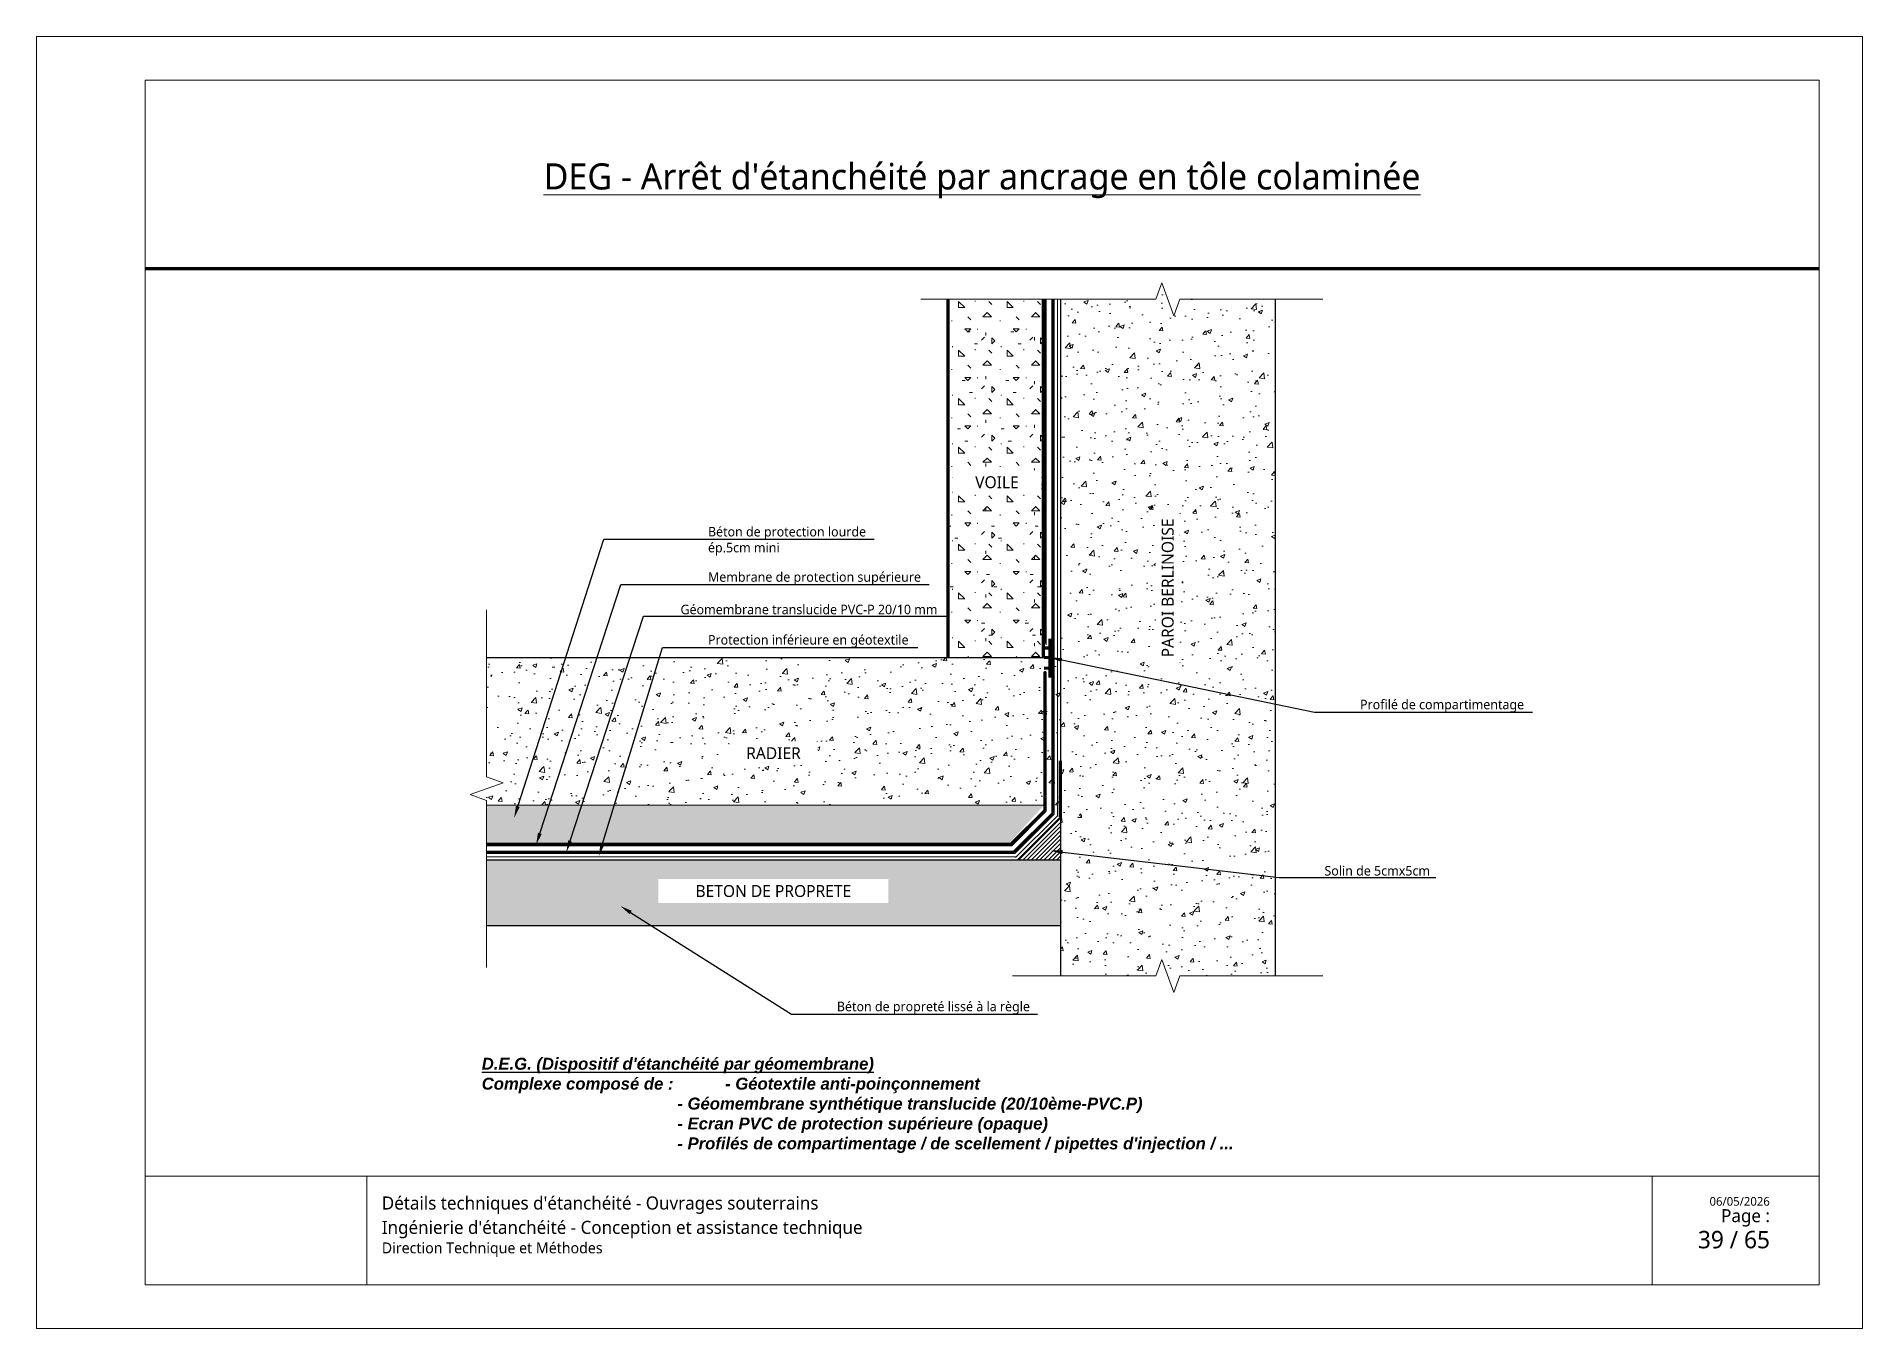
# Paper-space layout "44 - DEG - Traitement d'étanchéité en DEG sur une paroi berlinoise" of a CAD drawing. Header units: millimetres. Extents: x -74 to 346, y -72 to 225.
# The model-space entities are those that its viewports show. They can reach past a viewport. Long polylines and large blocks are cut down to what shows.
import ezdxf
from ezdxf import colors
from ezdxf.entities.mleader import LeaderData, LeaderLine
from ezdxf.math import Vec2, Vec3

# ---------------------------------------------------------------- set-up
doc = ezdxf.new("R2010")
doc.units = ezdxf.units.MM
for name, pattern in [('CACHE2', [0.1875, 0.125, -0.0625]), ('CONTINU', [0]), ('TIRETPT', [1, 0.5, -0.25, 0, -0.25])]:
    doc.linetypes.add(name, pattern=pattern)
for name, color, linetype, lineweight in [('Dessin_AXE', 8, 'Continuous', 5), ('Dessin_HACHURES', 253, 'Continuous', 9), ('G-ANNO-TTLB', 7, 'Continuous', 5), ('G-ANNO-TTLB-THIN', 7, 'Continuous', 5), ('SYSTEME_DEG_ Geomembrane SYNTHETIQUE', 1, 'Continuous', 9), ('SYSTEME_DEG_Protection inferieure', 3, 'Continuous', 5), ('SYSTEME_DEG_Protection superieure', 5, 'Continuous', 9)]:
    doc.layers.add(name, color=color, linetype=linetype, lineweight=lineweight)
for name, color, linetype in [('Dessin_CONTOURS BETON', 7, 'Continuous'), ('Dessin_TEXTES', 7, 'CONTINU'), ('GEN-_-CARTOUCHE', 7, 'Continuous'), ('Matériel_Profilé de compartimentage', 7, 'Continuous')]:
    doc.layers.add(name, color=color, linetype=linetype)
doc.layers.add('GEN-_-FMULT', color=210, linetype='Continuous', plot=False)
doc.styles.add('Segoe UI_2', font='segoeui.ttf', dxfattribs={"height": 0.0025})
doc.styles.add('Segoe UI_3', font='segoeui.ttf', dxfattribs={"height": 0.0035})
doc.styles.add('Segoe UI_4', font='segoeui.ttf', dxfattribs={"height": 0.004})
doc.styles.add('Segoe UI_B_1', font='segoeuib.ttf', dxfattribs={"height": 0.005})
doc.styles.add('Segoe UI_B_2', font='segoeuib.ttf', dxfattribs={"height": 0.0045})
doc.styles.add('txt-moyen', font='segoeui.ttf')
doc.linetypes.add('ISOLATION', pattern='A,0.0001,-0.1,[134,ltypeshp.shx,S=0.1,R=0,X=-0.1,Y=0],-0.2,[134,ltypeshp.shx,S=0.1,R=180,X=0.1,Y=0],-0.1', length=0.4001)

psp = doc.layouts.new("44 - DEG - Traitement d'étanchéité en DEG sur une paroi berlinoise")

msp = doc.modelspace()

# ---------------------------------------------------------------- texts
at = {"layer": 'Dessin_TEXTES', "insert": (29160.9397, 9200.351), "char_height": 2.5, "width": 197.443165, "attachment_point": 1, "style": 'txt-moyen'}
msp.add_mtext("{\\fArial|b1|i1|c0|p34;\\LD.E.G. (Dispositif d'étanchéité par géomembrane)\\P\\lComplexe composé de :^I - Géotextile anti-poinçonnement\\P^I^I^I^I - Géomembrane synthétique translucide (20/10ème-PVC.P)\\P^I^I^I^I - Ecran PVC de protection supérieure (opaque)\\P^I^I^I^I - Profilés de compartimentage / de scellement / pipettes d'injection / ...}", dxfattribs=at)

# ---------------------------------------------------------------- blocks, each defined once
blk = doc.blocks.new('cart.L6P1')
at = {"layer": 'G-ANNO-TTLB'}
for p, q in [((-37.23, 312.77), (-37.23, 15.77)), ((382.77, 312.77), (-37.23, 312.77)), ((382.77, 312.77), (382.77, 15.77)), ((334.38, 50.77), (334.38, 25.77)), ((372.77, 50.77), (372.77, 25.77)), ((-37.23, 15.77), (382.77, 15.77))]:
    blk.add_line(p, q, dxfattribs=at)
at = {"layer": 'G-ANNO-TTLB-THIN'}
for p, q in [((-12.23, 302.77), (372.77, 302.77)), ((-12.23, 50.77), (-12.23, 302.77)), ((372.77, 302.77), (372.77, 50.77)), ((-12.23, 50.77), (-12.23, 25.77)), ((-12.23, 50.77), (372.77, 50.77)), ((38.77, 50.77), (38.77, 25.77)), ((-12.23, 25.77), (372.77, 25.77))]:
    blk.add_line(p, q, dxfattribs=at)
at = {"layer": 'GEN-_-FMULT', "lineweight": 70}
blk.add_line((-12.23, 259.46), (372.77, 259.46), dxfattribs=at)
at = {"layer": 'G-ANNO-TTLB', "attachment_point": 1}
for s, insert, char_height, width, style in [("\\pxqc;\\LDEG - Arrêt d'étanchéité par ancrage en tôle colaminée", (-12.23, 283.61), 6, 385, 'Segoe UI_B_2'), ("Détails techniques d'étanchéité - Ouvrages souterrains", (42.19, 46.11), 3, 202.4845, 'Segoe UI_B_2'), ('\\pxqr;{\\H0.75x;Page : \\P}  39 / 65', (310.88, 43.2), 4, 50.6047, 'Segoe UI_B_1'), ('06/05/2026', (347.59, 45.99), 2, 17.4768, 'Segoe UI_2'), ("Ingénierie d'étanchéité - Conception et assistance technique", (42.19, 40.51), 3, 249.7878, 'Segoe UI_3'), ('Direction Technique et Méthodes', (42.19, 35.54), 2.5, 82.8945, 'Segoe UI_4')]:
    blk.add_mtext(s, dxfattribs=dict(at, insert=insert, char_height=char_height, width=width, style=style))

# ---------------------------------------------------------------- hatches: boundary and pattern name
at = {"layer": 'Dessin_HACHURES'}
h = msp.add_hatch(dxfattribs=at)
h.set_pattern_fill('AR-CONC', color=256, scale=0.05)
h.set_pattern_definition([(50, (30210.588, 1030.507), (9.1092334, -0.796954), [0.9525, -10.4775]), (355, (30210.588, 1030.507), (-1.762171, 9.552842), [0.762, -8.382029]), (100.45144, (30211.347, 1030.44), (7.347062, 8.755888), [0.8095, -8.904512]), (46.1842, (30210.588, 1033.047), (13.553952, -2.102116), [1.42875, -15.71625]), (96.63556, (30211.718, 1032.871), (11.870207, 12.371306), [1.214251, -13.35678]), (351.18415, (30210.588, 1033.047), (11.870207, 12.371306), [1.142998, -12.572987]), (21, (30211.858, 1032.412), (7.5807196, -5.11326), [0.9525, -10.4775]), (326, (30211.858, 1032.412), (3.090101, 9.209398), [0.762, -8.382]), (71.45144, (30212.49, 1031.9855), (10.670821, 4.096138), [0.8095, -8.904497]), (37.5, (30210.5882, 1030.5066), (0.1544302, 4.227752), [0, -8.2804, 0, -8.509, 0, -8.41375]), (7.5, (30210.588, 1030.5066), (3.3409831, 5.0090287), [0, -4.8514, 0, -8.0899, 0, -3.20675]), (327.5, (30207.756, 1030.5066), (6.7795298, -0.2864372), [0, -3.175, 0, -9.906, 0, -13.1445]), (317.5, (30206.486, 1030.5066), (7.406459, 1.2713246), [0, -4.1275, 0, -6.5786, 0, -9.3345])])
h.paths.add_polyline_path([(29327.1128, 9359.0959), (29307.1128, 9359.0959), (29305.8628, 9355.6616), (29303.3628, 9362.5303), (29302.1128, 9359.0959), (29282.1128, 9359.0959), (29282.1128, 9257.4455), (29327.1128, 9257.4455)])
h.paths.add_polyline_path([(29327.1128, 9257.4455), (29282.1128, 9257.4455), (29282.1128, 9251.5058), (29286.0724, 9251.5058), (29286.0724, 9250.7692), (29282.1128, 9250.7692), (29282.1128, 9247.4455), (29327.1128, 9247.4455)])
h.paths.add_polyline_path([(29327.1128, 9247.4455), (29282.1128, 9247.4455), (29282.1128, 9217.4702), (29302.1128, 9217.4702), (29303.3628, 9220.9045), (29305.8628, 9214.0358), (29307.1128, 9217.4702), (29327.1128, 9217.4702)])
h.paths.add_polyline_path([(29307.2287, 9273.8549), (29307.2287, 9301.6925), (29302.077, 9301.6925), (29302.077, 9273.8549)], flags=24)
h = msp.add_hatch(dxfattribs=at)
h.set_pattern_fill('CONCRETE1', color=256, scale=0.5)
h.paths.add_polyline_path([(29258.6146, 9359.0959), (29258.6146, 9284.116), (29278.6146, 9284.116), (29278.6146, 9359.0959)])
h = msp.add_hatch(dxfattribs=at)
h.set_pattern_fill('AR-CONC', color=256, scale=0.05)
h.set_pattern_definition([(50, (30210.588, 910.507), (9.1092334, -0.796954), [0.9525, -10.4775]), (355, (30210.588, 910.507), (-1.762171, 9.552842), [0.762, -8.382029]), (100.45144, (30211.347, 910.44), (7.347062, 8.755888), [0.8095, -8.904512]), (46.1842, (30210.588, 913.047), (13.553952, -2.102116), [1.42875, -15.71625]), (96.63556, (30211.718, 912.871), (11.870207, 12.371306), [1.214251, -13.35678]), (351.18415, (30210.588, 913.047), (11.870207, 12.371306), [1.142998, -12.572987]), (21, (30211.858, 912.412), (7.5807196, -5.11326), [0.9525, -10.4775]), (326, (30211.858, 912.412), (3.090101, 9.209398), [0.762, -8.382]), (71.45144, (30212.49, 911.9855), (10.670821, 4.096138), [0.8095, -8.904497]), (37.5, (30210.5882, 910.5067), (0.1544302, 4.227752), [0, -8.2804, 0, -8.509, 0, -8.41375]), (7.5, (30210.588, 910.5067), (3.3409831, 5.0090287), [0, -4.8514, 0, -8.0899, 0, -3.20675]), (327.5, (30207.756, 910.5067), (6.7795298, -0.2864372), [0, -3.175, 0, -9.906, 0, -13.1445]), (317.5, (30206.486, 910.5067), (7.406459, 1.2713246), [0, -4.1275, 0, -6.5786, 0, -9.3345])])
h.paths.add_polyline_path([(29188.7276, 9253.2391), (29235.6372, 9253.2391), (29233.7372, 9255.0385), (29241.8876, 9259.6388), (29243.7876, 9257.8395), (29244.7147, 9253.2391), (29281.7736, 9253.2391), (29282.1128, 9253.5786), (29282.1128, 9260.1887), (29280.9128, 9260.1887), (29280.9128, 9262.1887), (29282.1128, 9262.1887), (29282.1128, 9284.116), (29281.8176, 9284.116), (29281.8176, 9284.0719), (29272.004, 9284.0719), (29267.7981, 9284.0719), (29198.1676, 9284.1009)])
h.paths.add_polyline_path([(29198.1723, 9284.116), (29191.98, 9284.116), (29181.8904, 9253.2391), (29188.7276, 9253.2391)])
h.paths.add_polyline_path([(29191.98, 9284.116), (29185.1126, 9284.116), (29175.0407, 9253.2391), (29181.8904, 9253.2391)])
h.paths.add_polyline_path([(29168.5966, 9253.2391), (29175.0407, 9253.2391), (29185.1126, 9284.116), (29178.5254, 9284.116)])
h.paths.add_polyline_path([(29161.9754, 9284.116), (29161.9754, 9259.1795), (29165.4097, 9257.9295), (29158.541, 9255.4295), (29161.9754, 9254.1795), (29161.9754, 9253.2391), (29168.5966, 9253.2391), (29178.5254, 9284.116)])
h.paths.add_polyline_path([(29214.7061, 9261.4903), (29229.1519, 9261.4903), (29229.1519, 9266.642), (29214.7061, 9266.642)], flags=24)
h = msp.add_hatch(dxfattribs=at)
h.set_pattern_fill('AR-CONC', color=256, scale=0.025)
h.set_pattern_definition([(50, (30210.588, 910.5067), (4.5546167, -0.3984771), [0.47625, -5.23875]), (355, (30210.588, 910.5067), (-0.8810855, 4.7764211), [0.381, -4.1910146]), (100.451445, (30210.9677, 910.4734), (3.6735312, 4.3779438), [0.4047502, -4.452256]), (46.1842, (30210.588, 911.7767), (6.776976, -1.0510582), [0.714375, -7.858125]), (96.63556, (30211.153, 911.689), (5.9351034, 6.185653), [0.6071256, -6.67839]), (351.18415, (30210.588, 911.777), (5.9351034, 6.185653), [0.571499, -6.2864933]), (21, (30211.223, 911.459), (3.7903598, -2.55663), [0.47625, -5.23875]), (326, (30211.223, 911.459), (1.5450507, 4.6046992), [0.381, -4.191]), (71.451445, (30211.539, 911.246), (5.3354105, 2.0480692), [0.4047502, -4.4522484]), (37.5, (30210.5882, 910.5067), (0.07721508, 2.11387597), [0, -4.1402, 0, -4.2545, 0, -4.206875]), (7.5, (30210.5882, 910.5067), (1.67049156, 2.5045144), [0, -2.4257, 0, -4.04495, 0, -1.603375]), (327.5, (30209.1721, 910.5067), (3.38976488, -0.1432186), [0, -1.5875, 0, -4.953, 0, -6.57225]), (317.5, (30208.537, 910.5067), (3.7032295, 0.6356623), [0, -2.06375, 0, -3.2893, 0, -4.66725])])
h.paths.add_polyline_path([(29278.6814, 9253.2391), (29244.7147, 9253.2391), (29235.6372, 9253.2391), (29235.6372, 9245.2457), (29271.3852, 9245.2457)])
h.paths.add_polyline_path([(29235.6372, 9253.2391), (29188.7276, 9253.2391), (29186.2826, 9245.2457), (29235.6372, 9245.2457)])
h.paths.add_polyline_path([(29188.7276, 9253.2391), (29161.9754, 9253.2391), (29161.9754, 9245.2457), (29186.2826, 9245.2457)])
at = {"layer": 'Dessin_HACHURES', "linetype": 'Continuous'}
h = msp.add_hatch(dxfattribs=at)
h.set_pattern_fill('ANSI31', color=256, scale=5)
h.set_pattern_definition([(45, (30623.0979, 5900.72566), (-0.44194174, 0.44194174), [])])
h.paths.add_polyline_path([(29282.1128, 9250.7692), (29282.1128, 9241.815), (29273.1586, 9241.815)])
at = {"layer": 'Dessin_HACHURES'}
h = msp.add_hatch(dxfattribs=at)
h.set_pattern_fill('AR-CONC', color=256, scale=0.5, style=0)
h.set_pattern_definition([(50, (30623.098, 6162.8477), (3.586301, -0.3137607), [0.375, -4.125]), (355, (30623.098, 6162.8477), (-0.6937567, 3.7609607), [0.3, -3.3]), (100.45144, (30623.3967, 6162.8216), (2.8925442, 3.4472), [0.318701, -3.5057106]), (46.1842, (30623.098, 6163.8477), (5.3362067, -0.8275964), [0.5625, -6.1875]), (96.63564, (30623.5426, 6163.779), (4.67331, 4.870593), [0.478052, -5.258569]), (351.18416, (30623.098, 6163.8477), (4.67331, 4.870593), [0.45, -4.95]), (21, (30623.598, 6163.5977), (2.9845353, -2.0130945), [0.375, -4.125]), (326, (30623.598, 6163.5977), (1.2165767, 3.6257502), [0.3, -3.3]), (71.45144, (30623.8466, 6163.43), (4.201112, 1.6126558), [0.318701, -3.5057106]), (37.5, (30623.0979, 6162.8477), (0.0607993, 1.66446927), [0, -3.26, 0, -3.35, 0, -3.3125]), (7.5, (30623.0979, 6162.8477), (1.3153477, 1.9720586), [0, -1.91, 0, -3.185, 0, -1.2625]), (327.5, (30621.9829, 6162.8477), (2.6691122, -0.11277436), [0, -1.25, 0, -3.9, 0, -5.175]), (317.5, (30621.483, 6162.8477), (2.9159308, 0.5005249), [0, -1.625, 0, -2.59, 0, -3.675])])
h.paths.add_polyline_path([(29161.9754, 9241.815), (29161.9754, 9227.9633), (29267.8792, 9227.9633, -0.20105617), (29261.0764, 9241.815)])
h.paths.add_polyline_path([(29267.8792, 9227.9633), (29282.1128, 9227.9633), (29282.1128, 9241.815), (29261.0764, 9241.815, 0.20105617)])

# ---------------------------------------------------------------- linework, layer by layer
at = {"layer": 'Defpoints', "lineweight": 70}
for p, q in [((29258.6146, 9284.116), (29258.6146, 9359.0959)), ((29278.6146, 9284.116), (29278.6146, 9359.0959)), ((29282.1128, 9250.7692), (29282.1128, 9262.4692))]:
    msp.add_line(p, q, dxfattribs=at)
at = {"layer": 'Dessin_AXE', "flags": 128}
for points in [[(29337.1128, 9359.0959), (29307.1128, 9359.0959), (29305.8628, 9355.6616), (29303.3628, 9362.5303), (29302.1128, 9359.0959), (29252.9128, 9359.0959)], [(29161.9754, 9294.116), (29161.9754, 9259.1795), (29165.4097, 9257.9295), (29158.541, 9255.4295), (29161.9754, 9254.1795), (29161.9754, 9219.243)], [(29337.1128, 9217.4702), (29307.1128, 9217.4702), (29305.8628, 9214.0358), (29303.3628, 9220.9045), (29302.1128, 9217.4702), (29272.1128, 9217.4702)]]:
    msp.add_lwpolyline(points, dxfattribs=at)
at = {"layer": 'Dessin_CONTOURS BETON', "flags": 128}
for points in [[(29282.1128, 9359.0959), (29282.1128, 9217.4702)], [(29327.1128, 9359.0959), (29327.1128, 9217.4702)], [(29161.9754, 9284.116), (29278.6898, 9284.116)], [(29282.1128, 9250.7692), (29273.1586, 9241.815)], [(29161.9754, 9241.815), (29282.1128, 9241.815)], [(29282.1128, 9227.9633), (29161.9754, 9227.9633)]]:
    msp.add_lwpolyline(points, dxfattribs=at)
at = {"layer": 'Dessin_CONTOURS BETON', "linetype": 'CONTINU', "lineweight": 0}
msp.add_lwpolyline([(29278.6814, 9253.2391), (29235.6372, 9253.2391), (29161.9754, 9253.2391)], dxfattribs=at)
at = {"layer": 'Matériel_Profilé de compartimentage', "linetype": 'CONTINU', "const_width": 0.6596, "flags": 128}
for points in [[(29279.9492, 9279.8871), (29279.9492, 9288.0376)], [(29279.9492, 9286.1296), (29278.6898, 9286.1296)], [(29279.9492, 9284.116), (29278.6898, 9284.116)], [(29278.6898, 9281.8871), (29279.9492, 9281.8871)]]:
    msp.add_lwpolyline(points, dxfattribs=at)
at = {"layer": 'SYSTEME_DEG_ Geomembrane SYNTHETIQUE', "linetype": 'ByBlock', "ltscale": 0.1}
for p, q in [((29280.3228, 9251.5213), (29272.3328, 9243.6057)), ((29272.6128, 9243.1057), (29280.8228, 9251.3134))]:
    msp.add_line(p, q, dxfattribs=at)
at = {"layer": 'SYSTEME_DEG_ Geomembrane SYNTHETIQUE', "linetype": 'TIRETPT', "ltscale": 10, "const_width": 0.5, "flags": 128}
msp.add_lwpolyline([(29280.5728, 9251.4213), (29280.5728, 9359.0959)], dxfattribs=at)
at = {"layer": 'SYSTEME_DEG_ Geomembrane SYNTHETIQUE', "linetype": 'ByBlock', "ltscale": 0.1, "flags": 128}
for points in [[(29280.3228, 9251.5213), (29280.3228, 9359.0959)], [(29280.8228, 9251.3134), (29280.8228, 9359.0959)], [(29272.3328, 9243.6057), (29161.9754, 9243.6057)], [(29272.6128, 9243.1057), (29161.9754, 9243.1057)]]:
    msp.add_lwpolyline(points, dxfattribs=at)
at = {"layer": 'SYSTEME_DEG_ Geomembrane SYNTHETIQUE', "linetype": 'TIRETPT', "ltscale": 10, "flags": 128}
msp.add_lwpolyline([(29161.9778, 9243.3557, 0.5, 0.5, 0), (29272.5072, 9243.3557, 0.5, 0.5, 0), (29272.5072, 9243.3557, 0.5, 0.5, -0.05422211), (29272.5072, 9243.3557, 0.5, 0.5, 0), (29280.5728, 9251.4213, 0, 0, 0)], format="xyseb", dxfattribs=at)
at = {"layer": 'SYSTEME_DEG_Protection inferieure', "linetype": 'ISOLATION'}
msp.add_line((29281.5128, 9251.0178), (29281.5128, 9359.0959), dxfattribs=at)
at = {"layer": 'SYSTEME_DEG_Protection inferieure', "linetype": 'ISOLATION', "flags": 128}
for points in [[(29281.5128, 9251.0178), (29272.7343, 9242.2393)], [(29272.8983, 9242.4032), (29161.9754, 9242.4032)]]:
    msp.add_lwpolyline(points, dxfattribs=at)
at = {"layer": 'SYSTEME_DEG_Protection superieure', "linetype": 'Continuous'}
for p, q in [((29278.6814, 9252.2096), (29278.6814, 9281.15)), ((29279.1774, 9251.9869), (29279.1774, 9281.15)), ((29271.6872, 9245.2457), (29278.6814, 9252.2096)), ((29271.9372, 9244.7457), (29279.1774, 9251.9869))]:
    msp.add_line(p, q, dxfattribs=at)
at = {"layer": 'SYSTEME_DEG_Protection superieure', "linetype": 'CACHE2', "ltscale": 10, "const_width": 0.5, "flags": 128}
for points in [[(29278.9328, 9359.0959), (29278.9328, 9287.05)], [(29278.9328, 9252.1006), (29278.9328, 9252.1006), (29271.8278, 9244.9957), (29243.7876, 9244.9957)]]:
    msp.add_lwpolyline(points, dxfattribs=at)
at = {"layer": 'SYSTEME_DEG_Protection superieure', "linetype": 'CACHE2', "ltscale": 10, "flags": 128}
for points in [[(29278.9328, 9281.1, 0.5, 0.5, 0), (29278.9328, 9252.1006, 1.2, 1.2, 0)], [(29243.7876, 9244.9957, 0.5, 0.5, 0), (29161.9754, 9244.9957, 1.2, 1.2, 0)]]:
    msp.add_lwpolyline(points, format="xyseb", dxfattribs=at)
at = {"layer": 'SYSTEME_DEG_Protection superieure', "linetype": 'Continuous', "flags": 128}
for points in [[(29271.6872, 9245.2457), (29161.9754, 9245.2457)], [(29271.9372, 9244.7457), (29161.9754, 9244.7457)]]:
    msp.add_lwpolyline(points, dxfattribs=at)

msp.set_redraw_order([(e.dxf.handle, doc.entitydb.next_handle()) for e in msp.query("TEXT MTEXT ATTDEF DIMENSION ARC_DIMENSION")])  # texts and dimensions are drawn at this point

# ---------------------------------------------------------------- leaders
at = {"layer": 'Dessin_TEXTES'}
ml = msp.add_multileader_mtext('Standard', dxfattribs=at)
ml.set_content('Solin de 5cmx5cm', color=256, style='txt-moyen')
ml.set_leader_properties(linetype='ByLayer', lineweight=-1)
ml.build(insert=Vec2(0, 0))
ml.multileader.update_dxf_attribs({"text_left_attachment_type": 6, "text_right_attachment_type": 6, "dogleg_length": 7.5, "arrow_head_size": 2.5})
ctx = ml.context
ctx.base_point, ctx.char_height, ctx.arrow_head_size, ctx.plane_origin = Vec3(29335.4204, 9238.0947), 2, 2.5, Vec3(29309.4037, 9242.2882)
ctx.left_attachment, ctx.right_attachment = 6, 6
notes = []
notes.append((ctx, [(0, (1, 1, 0), (29327.9204, 9238.0947), (1, 0), 7.5, [(0, [(29280.1, 9243.7)], 0, [])])]))
ctx.mtext.insert, ctx.mtext.flow_direction = Vec3(29337.4204, 9240.4947), 5
for ctx, leaders in notes:
    for number, flags, end, landing, length, lines in leaders:
        leader = LeaderData()
        leader.index, (leader.has_last_leader_line, leader.has_dogleg_vector, leader.attachment_direction) = number, flags
        leader.last_leader_point, leader.dogleg_vector, leader.dogleg_length = Vec3(end), Vec3(landing), length
        for number, points, colour, breaks in lines:
            line = LeaderLine()
            line.index, line.vertices, line.color, line.breaks = number, Vec3.list(points), colors.encode_raw_color(colour), breaks
            leader.lines.append(line)
        ctx.leaders.append(leader)

# ---------------------------------------------------------------- next in the draw order: texts
at = {"layer": 'Dessin_TEXTES', "char_height": 2.5, "attachment_point": 5, "style": 'txt-moyen', "bg_fill": 3, "box_fill_scale": 1.5, "bg_fill_color": 9, "bg_fill_true_color": 13158600}
for s, insert, width, bg_fill_transparency in [('VOILE', (29268.8408, 9320.8), 16.052251, 13274668), ('RADIER', (29222.0441, 9264.1054), 16.052251, 13274668), ('BETON DE PROPRETE', (29222.0116, 9235.2353), 45.64551, 16137228)]:
    msp.add_mtext(s, dxfattribs=dict(at, insert=insert, width=width, bg_fill_transparency=bg_fill_transparency))
at = {"layer": 'Dessin_TEXTES', "insert": (29304.6128, 9298.6909), "char_height": 2.5, "width": 31.956753, "attachment_point": 5, "rotation": 90, "style": 'txt-moyen', "bg_fill": 3, "box_fill_scale": 1.5, "bg_fill_color": 9, "bg_fill_true_color": 13158600, "bg_fill_transparency": 13289792}
msp.add_mtext('PAROI BERLINOISE', dxfattribs=at)

# ---------------------------------------------------------------- next in the draw order: linework, layer by layer
at = {"layer": 'SYSTEME_DEG_Protection superieure', "linetype": 'Continuous'}
for p, q in [((29278.6814, 9286.8), (29278.6814, 9359.0959)), ((29279.1774, 9286.8), (29279.1774, 9359.0959))]:
    msp.add_line(p, q, dxfattribs=at)

# ---------------------------------------------------------------- next in the draw order: leaders
at = {"layer": 'Dessin_TEXTES'}
ml = msp.add_multileader_mtext('Standard', dxfattribs=at)
ml.set_content('Béton de protection lourde\\Pép.5cm mini', color=256, style='txt-moyen')
ml.set_leader_properties(linetype='ByLayer', lineweight=-1)
ml.build(insert=Vec2(0, 0))
ml.multileader.update_dxf_attribs({"text_left_attachment_type": 6, "text_right_attachment_type": 6, "dogleg_length": 7.5, "arrow_head_size": 2.5})
ctx = ml.context
ctx.base_point, ctx.char_height, ctx.arrow_head_size, ctx.plane_origin = Vec3(29206.3228, 9308.9121), 2, 2.5, Vec3(29167.131, 9312.204)
ctx.left_attachment, ctx.right_attachment = 6, 6
notes = []
notes.append((ctx, [(0, (1, 1, 0), (29186.4989, 9308.9133), (1, 0), 19.8239, [(0, [(29167.7393, 9250.5731)], 0, [])])]))
ctx.mtext.insert, ctx.mtext.flow_direction = Vec3(29208.3228, 9311.4673), 5
ml = msp.add_multileader_mtext('Standard', dxfattribs=at)
ml.set_content('Membrane de protection supérieure', color=256, style='txt-moyen')
ml.set_leader_properties(linetype='ByLayer', lineweight=-1)
ml.build(insert=Vec2(0, 0))
ml.multileader.update_dxf_attribs({"text_left_attachment_type": 6, "text_right_attachment_type": 6, "dogleg_length": 7.5, "arrow_head_size": 2.5})
ctx = ml.context
ctx.base_point, ctx.char_height, ctx.arrow_head_size, ctx.plane_origin = Vec3(29206.3228, 9299.4296), 2, 2.5, Vec3(29171.5911, 9306.2132)
ctx.left_attachment, ctx.right_attachment = 6, 6
notes.append((ctx, [(0, (1, 1, 0), (29190.1077, 9299.4309), (1, 0), 16.215, [(0, [(29172.3364, 9244.9485)], 0, [])])]))
ctx.mtext.insert, ctx.mtext.flow_direction = Vec3(29208.3228, 9301.9849), 5
ml = msp.add_multileader_mtext('Standard', dxfattribs=at)
ml.set_content('Géomembrane translucide PVC-P 20/10 mm', color=256, style='txt-moyen')
ml.set_leader_properties(linetype='ByLayer', lineweight=-1)
ml.build(insert=Vec2(0, 0))
ml.multileader.update_dxf_attribs({"text_left_attachment_type": 6, "text_right_attachment_type": 6, "dogleg_length": 7.5, "arrow_head_size": 2.5})
ctx = ml.context
ctx.base_point, ctx.char_height, ctx.arrow_head_size, ctx.plane_origin = Vec3(29200.5669, 9292.78), 2, 2.5, Vec3(29176.2944, 9299.5635)
ctx.left_attachment, ctx.right_attachment = 6, 6
notes.append((ctx, [(0, (1, 1, 0), (29194.811, 9292.78), (1, 0), 5.7559, [(0, [(29178.663, 9243.3623)], 0, [])])]))
ctx.mtext.insert, ctx.mtext.flow_direction = Vec3(29202.5669, 9295.18), 5
ml = msp.add_multileader_mtext('Standard', dxfattribs=at)
ml.set_content('Protection inférieure en géotextile', color=256, style='txt-moyen')
ml.set_leader_properties(linetype='ByLayer', lineweight=-1)
ml.build(insert=Vec2(0, 0))
ml.multileader.update_dxf_attribs({"text_left_attachment_type": 6, "text_right_attachment_type": 6, "dogleg_length": 7.5, "arrow_head_size": 2.5})
ctx = ml.context
ctx.base_point, ctx.char_height, ctx.arrow_head_size, ctx.plane_origin = Vec3(29206.3228, 9286.2427), 2, 2.5, Vec3(29180.3061, 9290.4383)
ctx.left_attachment, ctx.right_attachment = 6, 6
notes.append((ctx, [(0, (1, 1, 0), (29198.8228, 9286.2447), (1, 0), 7.5, [(0, [(29185.4532, 9242.534)], 0, [])])]))
ctx.mtext.insert, ctx.mtext.flow_direction = Vec3(29208.3228, 9288.8307), 5
ml = msp.add_multileader_mtext('Standard', dxfattribs=at)
ml.set_content('Profilé de compartimentage', color=256, style='txt-moyen')
ml.set_leader_properties(linetype='ByLayer', lineweight=-1)
ml.build(insert=Vec2(0, 0))
ml.multileader.update_dxf_attribs({"text_left_attachment_type": 6, "text_right_attachment_type": 6, "dogleg_length": 7.5, "arrow_head_size": 2.5})
ctx = ml.context
ctx.base_point, ctx.char_height, ctx.arrow_head_size, ctx.plane_origin = Vec3(29342.8696, 9272.7087), 2, 2.5, Vec3(29316.8529, 9306.9043)
ctx.left_attachment, ctx.right_attachment = 6, 6
notes.append((ctx, [(0, (1, 1, 0), (29335.3696, 9272.7107), (1, 0), 7.5, [(0, [(29279.9492, 9284.116)], 0, [])])]))
ctx.mtext.insert, ctx.mtext.flow_direction = Vec3(29344.8696, 9275.2967), 5
ml = msp.add_multileader_mtext('Standard', dxfattribs=at)
ml.set_content('Béton de propreté lissé à la règle', color=256, style='txt-moyen')
ml.set_leader_properties(linetype='ByLayer', lineweight=-1)
ml.build(insert=Vec2(0, 0))
ml.multileader.update_dxf_attribs({"text_left_attachment_type": 6, "text_right_attachment_type": 6, "dogleg_length": 7.5, "arrow_head_size": 2.5})
ctx = ml.context
ctx.base_point, ctx.char_height, ctx.arrow_head_size, ctx.plane_origin = Vec3(29233.3204, 9209.5), 2, 2.5, Vec3(29207.3037, 9213.6936)
ctx.left_attachment, ctx.right_attachment = 6, 6
notes.append((ctx, [(0, (1, 1, 0), (29225.8204, 9209.5), (1, 0), 7.5, [(0, [(29190, 9232.1053)], 0, [])])]))
ctx.mtext.insert, ctx.mtext.flow_direction = Vec3(29235.3204, 9212.086), 5
for ctx, leaders in notes:
    for number, flags, end, landing, length, lines in leaders:
        leader = LeaderData()
        leader.index, (leader.has_last_leader_line, leader.has_dogleg_vector, leader.attachment_direction) = number, flags
        leader.last_leader_point, leader.dogleg_vector, leader.dogleg_length = Vec3(end), Vec3(landing), length
        for number, points, colour, breaks in lines:
            line = LeaderLine()
            line.index, line.vertices, line.color, line.breaks = number, Vec3.list(points), colors.encode_raw_color(colour), breaks
            leader.lines.append(line)
        ctx.leaders.append(leader)

# ---------------------------------------------------------------- block references
at = {"layer": 'GEN-_-CARTOUCHE'}
psp.add_blockref('cart.L6P1', (-36.77, -87.77), dxfattribs=at)

# ---------------------------------------------------------------- viewports
at = {"layer": 'Defpoints', "lineweight": 70}
psp.add_viewport(center=(143.5, 67.35), size=(385, 208.6901), view_center_point=(29265.7298, 9270.5672), view_height=190, dxfattribs=at)

doc.saveas('drawing.dxf')
